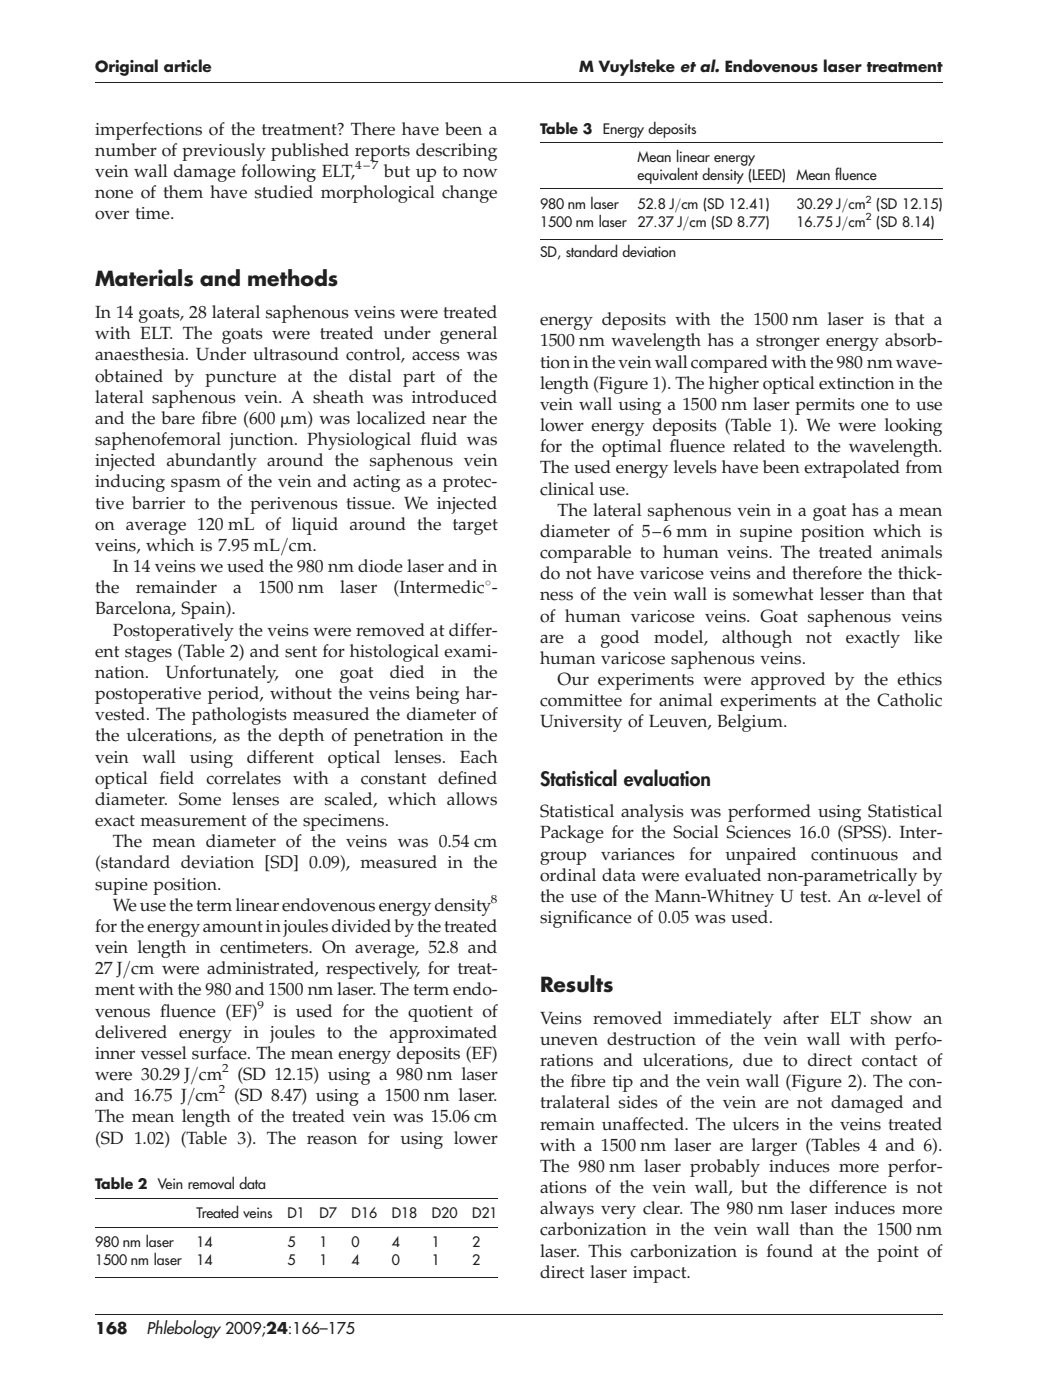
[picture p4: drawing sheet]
<svg xmlns="http://www.w3.org/2000/svg" width="210mm" height="280mm" viewBox="0 0 210 280" stroke-linecap="round" stroke-linejoin="round" font-family="sans-serif">
<defs><g id="words">
<g font-size="4.1" fill="#231f20">
<text x="19" y="57.2">Materials and methods</text>
<text x="107.9" y="198.4">Results</text>
</g>
<text font-size="3.9" fill="#231f20" x="107.9" y="157.1">Statistical evaluation</text>
<g font-size="3.5" fill="#231f20">
<text x="19" y="27">imperfections of the treatment? There have been a</text>
<text x="19" y="31.2">number of previously published reports describing</text>
<text x="19" y="35.4">vein wall damage following ELT,</text>
<text x="76.7" y="35.4">but up to now</text>
<text x="19" y="39.7">none of them have studied morphological change</text>
<text x="19" y="43.9">over time.</text>
<text x="19" y="63.6">In 14 goats, 28 lateral saphenous veins were treated</text>
<text x="107.9" y="65.1">energy deposits with the 1500 nm laser is that a</text>
<text x="19" y="67.8">with ELT. The goats were treated under general</text>
<text x="107.9" y="69.3">1500 nm wavelength has a stronger energy absorb-</text>
<text x="19" y="72.1">anaesthesia. Under ultrasound control, access was</text>
<text x="19" y="76.3">obtained by puncture at the distal part of the</text>
<text x="107.9" y="73.5">tioninthevein wall comparedwiththe 980 nmwave-</text>
<text x="107.9" y="77.8">length (Figure 1). The higher optical extinction in the</text>
<text x="19" y="80.5">lateral saphenous vein. A sheath was introduced</text>
<text x="107.9" y="82">vein wall using a 1500 nm laser permits one to use</text>
<text x="19" y="84.8">and the bare f</text>
<text x="19" y="89">saphenofemoral junction. Physiological f</text>
<text x="40.3" y="84.8">ibre (600 mm) was localized near the</text>
<text x="84" y="89">luid was</text>
<text x="107.9" y="86.2">lower energy deposits (Table 1). We were looking</text>
<text x="19" y="93.2">injected abundantly around the saphenous vein</text>
<text x="107.9" y="90.5">for the optimal f</text>
<text x="107.9" y="94.7">The used energy levels have been extrapolated from</text>
<text x="133.8" y="90.5">luence related to the wavelength.</text>
<text x="19" y="97.5">inducing spasm of the vein and acting as a protec-</text>
<text x="19" y="101.7">tive barrier to the perivenous tissue. We injected</text>
<text x="107.9" y="98.9">clinical use.</text>
<text x="19" y="105.9">on average 120 mL of liquid around the target</text>
<text x="107.9" y="107.4">diameter of 5–6 mm in supine position which is</text>
<text x="111.4" y="103.2">The lateral saphenous vein in a goat has a mean</text>
<text x="19" y="110.2">veins, which is 7.95 mL/cm.</text>
<text x="107.9" y="111.6">comparable to human veins. The treated animals</text>
<text x="19" y="118.6">the</text>
<text x="22.5" y="114.4">In 14 veins we used the 980 nm diode laser and in</text>
<text x="27.1" y="118.6">remainder</text>
<text x="46.6" y="118.6">a</text>
<text x="51.6" y="118.6">1500 nm</text>
<text x="68" y="118.6">laser</text>
<text x="78.6" y="118.6">(Intermedic8-</text>
<text x="107.9" y="115.9">do not have varicose veins and therefore the thick-</text>
<text x="19" y="122.9">Barcelona, Spain).</text>
<text x="107.9" y="120.1">ness of the vein wall is somewhat lesser than that</text>
<text x="107.9" y="124.3">of human varicose veins. Goat saphenous veins</text>
<text x="19" y="131.3">ent stages (Table 2) and sent for histological exami-</text>
<text x="22.5" y="127.1">Postoperatively the veins were removed at differ-</text>
<text x="107.9" y="128.6">are</text>
<text x="115.4" y="128.6">a</text>
<text x="120" y="128.6">good</text>
<text x="130.7" y="128.6">model,</text>
<text x="144.3" y="128.6">although</text>
<text x="161.1" y="128.6">not</text>
<text x="169" y="128.6">exactly</text>
<text x="182.7" y="128.6">like</text>
<text x="19" y="135.6">nation.</text>
<text x="33.1" y="135.6">Unfortunately,</text>
<text x="59" y="135.6">one</text>
<text x="67.9" y="135.6">goat</text>
<text x="77.9" y="135.6">died</text>
<text x="88.2" y="135.6">in</text>
<text x="94.5" y="135.6">the</text>
<text x="107.9" y="132.8">human varicose saphenous veins.</text>
<text x="111.4" y="137">Our experiments were approved by the ethics</text>
<text x="19" y="139.8">postoperative period, without the veins being har-</text>
<text x="107.9" y="141.3">committee for animal experiments at the Catholic</text>
<text x="19" y="144">vested. The pathologists measured the diameter of</text>
<text x="19" y="148.3">the ulcerations, as the depth of penetration in the</text>
<text x="107.9" y="145.5">University of Leuven, Belgium.</text>
<text x="19" y="152.5">vein</text>
<text x="28.5" y="152.5">wall</text>
<text x="37.9" y="152.5">using</text>
<text x="49.3" y="152.5">different</text>
<text x="65.5" y="152.5">optical</text>
<text x="78.8" y="152.5">lenses.</text>
<text x="91.9" y="152.5">Each</text>
<text x="19" y="156.7">optical f</text>
<text x="19" y="161">diameter. Some lenses are scaled, which allows</text>
<text x="31.9" y="156.7">ield correlates with a constant def</text>
<text x="91.4" y="156.7">ined</text>
<text x="19" y="165.2">exact measurement of the specimens.</text>
<text x="107.9" y="163.4">Statistical analysis was performed using Statistical</text>
<text x="107.9" y="167.7">Package for the Social Sciences 16.0 (SPSS). Inter-</text>
<text x="19" y="173.7">(standard deviation [SD] 0.09), measured in the</text>
<text x="22.5" y="169.4">The mean diameter of the veins was 0.54 cm</text>
<text x="107.9" y="171.9">group</text>
<text x="120.1" y="171.9">variances</text>
<text x="137.7" y="171.9">for</text>
<text x="145" y="171.9">unpaired</text>
<text x="162.1" y="171.9">continuous</text>
<text x="182.3" y="171.9">and</text>
<text x="19" y="177.9">supine position.</text>
<text x="107.9" y="176.1">ordinal data were evaluated non-parametrically by</text>
<text x="22.5" y="182.1">Weusethetermlinearendovenousenergydensity</text>
<text x="107.9" y="184.6">signif</text>
<text x="107.9" y="180.4">the use of the Mann-Whitney U test. An a-level of</text>
<text x="115.5" y="184.6">icance of 0.05 was used.</text>
<text x="19" y="186.4">for the energyamountinjoulesdivided bythe treated</text>
<text x="19" y="190.6">vein length in centimeters. On average, 52.8 and</text>
<text x="19" y="194.8">27 J/cm were administrated, respectively, for treat-</text>
<text x="19" y="199.1">ment with the 980 and 1500 nm laser. The term endo-</text>
<text x="19" y="203.3">venous f</text>
<text x="32" y="203.3">luence (EF)</text>
<text x="54.7" y="203.3">is used for the quotient of</text>
<text x="19" y="207.5">delivered energy in joules to the approximated</text>
<text x="107.9" y="204.8">Veins removed immediately after ELT show an</text>
<text x="107.9" y="209">uneven destruction of the vein wall with perfo-</text>
<text x="19" y="211.8">inner vessel surface. The mean energy deposits (EF)</text>
<text x="107.9" y="213.2">rations and ulcerations, due to direct contact of</text>
<text x="19" y="216">were 30.29 J/cm</text>
<text x="19" y="220.2">and 16.75 J/cm</text>
<text x="46.8" y="220.2">(SD 8.47) using a 1500 nm laser.</text>
<text x="47.4" y="216">(SD 12.15) using a 980 nm laser</text>
<text x="107.9" y="217.5">the f</text>
<text x="107.9" y="221.7">tralateral sides of the vein are not damaged and</text>
<text x="114" y="217.5">ibre tip and the vein wall (Figure 2). The con-</text>
<text x="19" y="224.5">The mean length of the treated vein was 15.06 cm</text>
<text x="107.9" y="225.9">remain unaffected. The ulcers in the veins treated</text>
<text x="19" y="228.7">(SD 1.02) (Table 3). The reason for using lower</text>
<text x="107.9" y="230.2">with a 1500 nm laser are larger (Tables 4 and 6).</text>
<text x="107.9" y="234.4">The 980 nm laser probably induces more perfor-</text>
<text x="107.9" y="238.6">ations of the vein wall, but the difference is not</text>
<text x="107.9" y="242.9">always very clear. The 980 nm laser induces more</text>
<text x="107.9" y="247.1">carbonization in the vein wall than the 1500 nm</text>
<text x="107.9" y="251.3">laser. This carbonization is found at the point of</text>
<text x="107.9" y="255.6">direct laser impact.</text>
</g>
<g font-size="3.2" fill="#231f20">
<text x="19" y="266.8">168</text>
<text x="29.3" y="266.8">Phlebology 2009;24:166–175</text>
</g>
<g font-size="3" fill="#231f20">
<text x="19" y="14.5">Original article</text>
<text x="115.7" y="14.5">M Vuylsteke et al. Endovenous laser treatment</text>
</g>
<g font-size="2.8" fill="#231f20">
<text x="107.9" y="26.7">Table 3</text>
<text x="120.4" y="26.7">Energy deposits</text>
<text x="127.4" y="32.4">Mean linear energy</text>
<text x="127.4" y="36">equivalent density (LEED)</text>
<text x="159.1" y="36">Mean f</text>
<text x="166.9" y="36">luence</text>
<text x="107.9" y="41.8">980 nm laser</text>
<text x="127.4" y="41.8">52.8 J/cm (SD 12.41)</text>
<text x="159.1" y="41.8">30.29 J/cm</text>
<text x="175.1" y="41.8">(SD 12.15)</text>
<text x="107.9" y="45.3">1500 nm laser</text>
<text x="127.4" y="45.3">27.37 J/cm (SD 8.77)</text>
<text x="159.1" y="45.3">16.75 J/cm</text>
<text x="175.1" y="45.3">(SD 8.14)</text>
<text x="107.9" y="51.5">SD, standard deviation</text>
<text x="19" y="237.9">Table 2</text>
<text x="31.5" y="237.9">Vein removal data</text>
<text x="39.3" y="243.6">Treated veins</text>
<text x="57.4" y="243.6">D1</text>
<text x="63.8" y="243.6">D7</text>
<text x="70.3" y="243.6">D16</text>
<text x="78.3" y="243.6">D18</text>
<text x="86.3" y="243.6">D20</text>
<text x="94.3" y="243.6">D21</text>
<text x="19" y="249.4">980 nm laser</text>
<text x="39.3" y="249.4">14</text>
<text x="57.4" y="249.4">5</text>
<text x="63.8" y="249.4">1</text>
<text x="70.3" y="249.4">0</text>
<text x="78.3" y="249.4">4</text>
<text x="86.3" y="249.4">1</text>
<text x="94.3" y="249.4">2</text>
<text x="19" y="252.9">1500 nm laser</text>
<text x="39.3" y="252.9">14</text>
<text x="57.4" y="252.9">5</text>
<text x="63.8" y="252.9">1</text>
<text x="70.3" y="252.9">4</text>
<text x="78.3" y="252.9">0</text>
<text x="86.3" y="252.9">1</text>
<text x="94.3" y="252.9">2</text>
</g>
<g font-size="2.4" fill="#231f20">
<text x="71" y="33.9">4–7</text>
<text x="98.1" y="180.6">8</text>
<text x="51.4" y="201.7">9</text>
<text x="44.4" y="214.4">2</text>
<text x="43.7" y="218.7">2</text>
</g>
<g font-size="1.9" fill="#231f20">
<text x="172.9" y="40.5">2</text>
<text x="172.9" y="44.1">2</text>
</g>
</g></defs>
<path d="M19 16.5h169.3M107.9 28.5h80.4M107.9 37.8h80.4M107.9 47.9h80.4M19 239.7h80.4M19 255.5h80.4M19 245.4h80.4M19 262.8h169.3" fill="none" stroke="#231f20" stroke-width=".2"/>
<use href="#words"/>
</svg>
